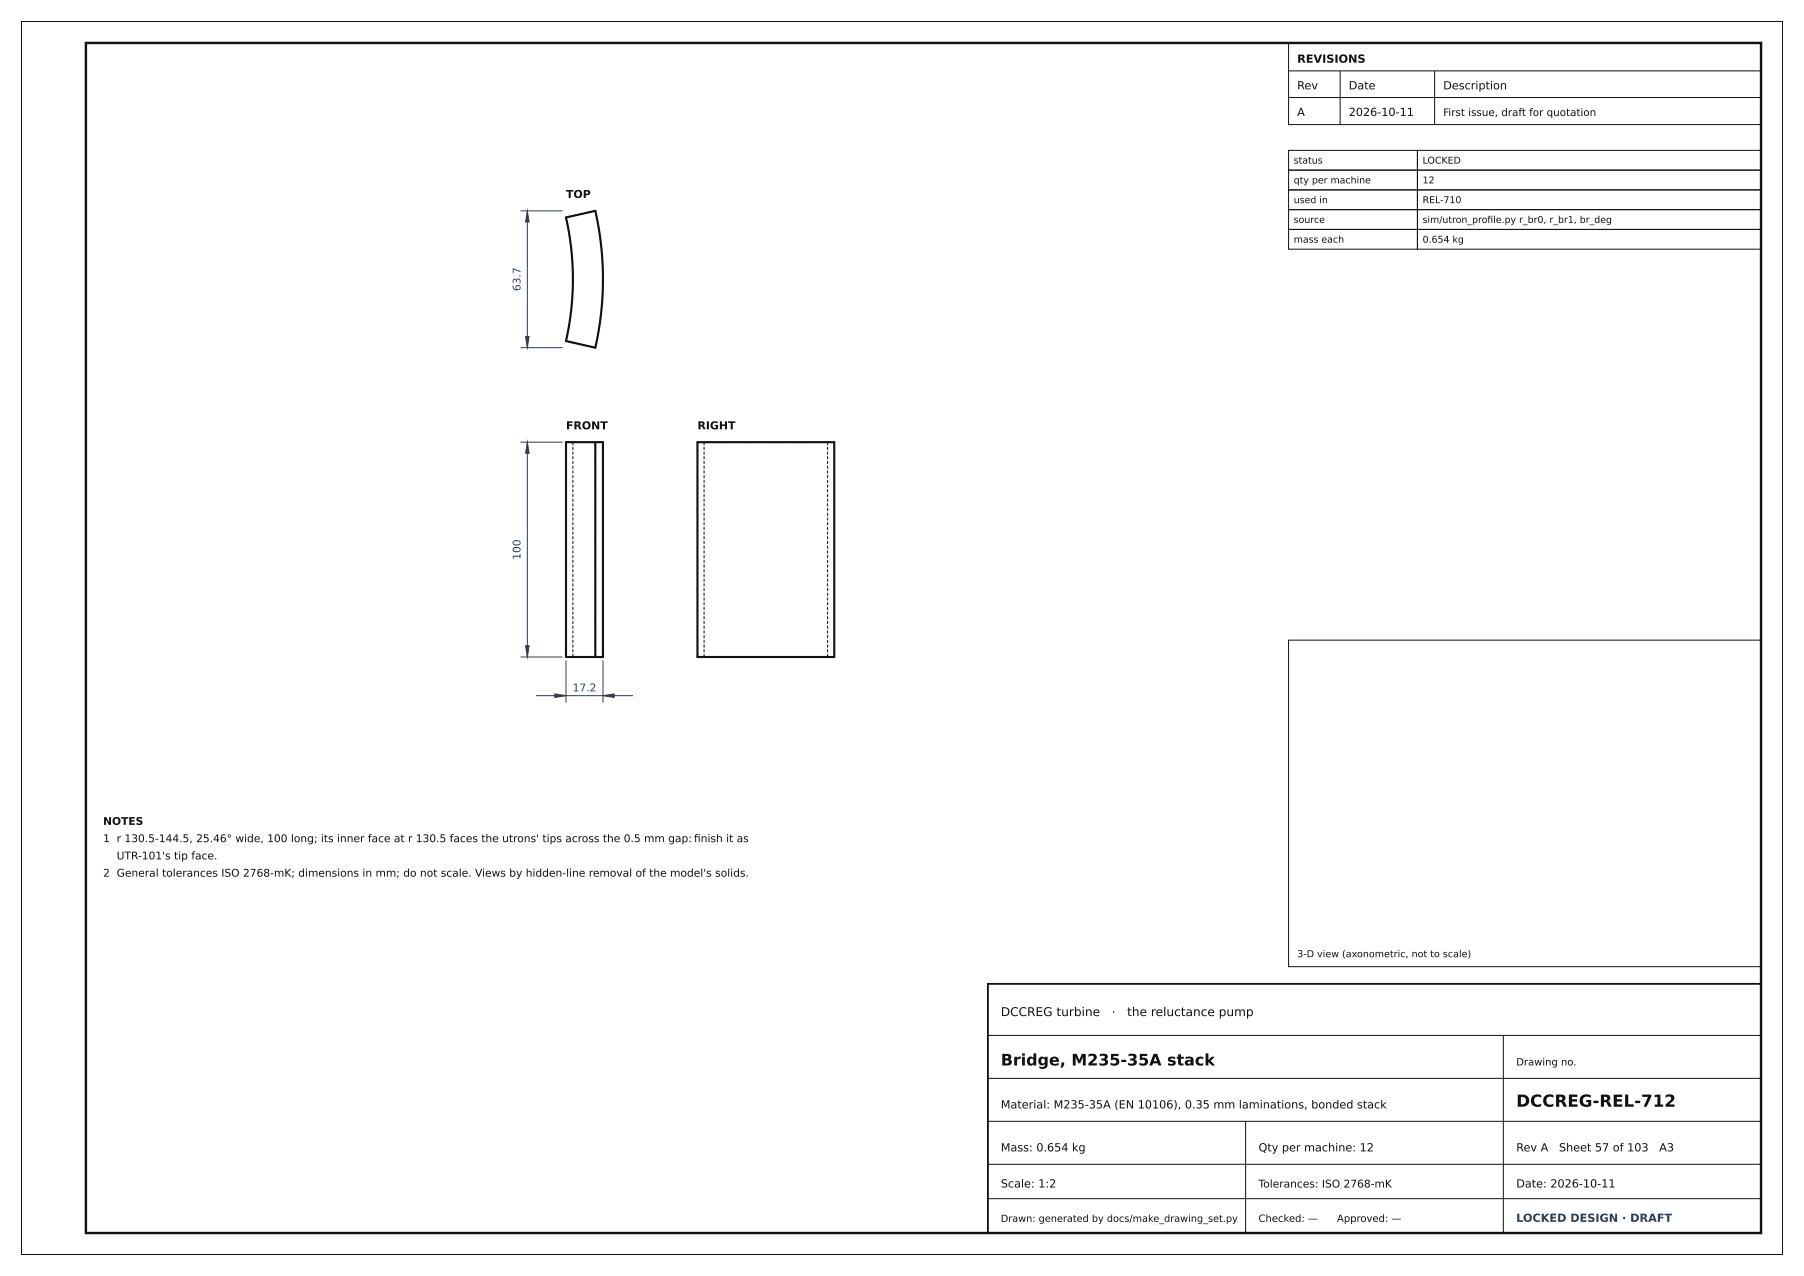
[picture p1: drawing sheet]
<svg xmlns="http://www.w3.org/2000/svg" width="420mm" height="297mm" viewBox="0 0 420 297" stroke-linecap="round" stroke-linejoin="round" font-family="sans-serif">
<defs><g id="words">
<text font-size="3.9" fill="#111" x="353" y="257.6">DCCREG-REL-712</text>
<text font-size="3.7" fill="#111" x="233" y="248">Bridge, M235-35A stack</text>
<g font-size="2.8" fill="#111">
<text x="233" y="236.5">DCCREG turbine</text>
<text x="258.8" y="236.5">·</text>
<text x="262.4" y="236.5">the reluctance pump</text>
</g>
<g font-size="2.6" fill="#111">
<text x="302" y="14.6">REVISIONS</text>
<text x="302" y="20.8">Rev</text>
<text x="314" y="20.8">Date</text>
<text x="336" y="20.8">Description</text>
<text x="302" y="27">A</text>
<text x="314" y="27">2026-10-11</text>
<text x="233" y="258">Material: M235-35A (EN 10106), 0.35 mm laminations, bonded stack</text>
<text x="233" y="268">Mass: 0.654 kg</text>
<text x="293" y="268">Qty per machine: 12</text>
<text x="353" y="268">Rev A</text>
<text x="363" y="268">Sheet 57 of 103</text>
<text x="386.3" y="268">A3</text>
<text x="233" y="276.4">Scale: 1:2</text>
<text x="353" y="276.4">Date: 2026-10-11</text>
</g>
<text font-size="2.6" fill="#1f3d66" x="353" y="284.4">LOCKED DESIGN · DRAFT</text>
<g font-size="2.5" fill="#111">
<text x="131.8" y="46.1">TOP</text>
<text x="131.8" y="99.9">FRONT</text>
<text x="162.4" y="99.9">RIGHT</text>
<text x="24" y="192">NOTES</text>
<text x="24" y="196">1 r 130.5-144.5, 25.46° wide, 100 long; its inner face at r 130.5 faces the utrons' tips across the 0.5 mm gap: fnish it as</text>
<text x="161.6" y="196">i</text>
<text x="27.2" y="200">UTR-101's tip face.</text>
<text x="24" y="204.1">2 General tolerances ISO 2768-mK; dimensions in mm; do not scale. Views by hidden-line removal of the model's solids.</text>
<text x="293" y="276.4">Tolerances: ISO 2768-mK</text>
</g>
<g font-size="2.5" fill="#1f3d66">
<text x="121.2" y="67.8" transform="rotate(-90 121.2 67.8)">63.7</text>
<text x="121.2" y="130.3" transform="rotate(-90 121.2 130.3)">100</text>
<text x="133.3" y="160.9">17.2</text>
</g>
<text font-size="2.4" fill="#111" x="336" y="27">First issue, draft for quotation</text>
<g font-size="2.3" fill="#111">
<text x="353" y="248">Drawing no.</text>
<text x="233" y="284.4">Drawn: generated by docs/make_drawing_set.py</text>
<text x="293" y="284.4">Checked: —</text>
<text x="311.3" y="284.4">Approved: —</text>
</g>
<g font-size="2.2" fill="#111">
<text x="301.2" y="38.1">status</text>
<text x="331.2" y="38.1">LOCKED</text>
<text x="301.2" y="42.7">qty per machine</text>
<text x="301.2" y="47.3">used in</text>
<text x="331.2" y="42.7">12</text>
<text x="331.2" y="47.3">REL-710</text>
<text x="301.2" y="51.9">source</text>
<text x="331.2" y="51.9">sim/utron_profle.py r_br0, r_br1, br_deg</text>
<text x="346.3" y="51.9">i</text>
<text x="301.2" y="56.5">mass each</text>
<text x="331.2" y="56.5">0.654 kg</text>
<text x="302" y="222.8">3-D view (axonometric, not to scale)</text>
</g>
</g></defs>
<path d="M20 10h390v277h-390z" fill="none" stroke="#111" stroke-width=".56"/>
<g fill="none" stroke="#111" stroke-width=".23">
<path d="M5 5h410v287h-410zM300 10h110v19h-110zM300 16.5h110M312 16.5v12.5M334 16.5v12.5M300 35h30v4.6h-30zM300 39.6h30v4.6h-30zM300 22.7h110M330 35h80v4.6h-80zM330 39.6h80v4.6h-80zM300 44.2h30v4.6h-30zM300 48.8h30v4.6h-30z"/>
<path d="M300 53.4h30v4.6h-30zM330 44.2h80v4.6h-80zM330 48.8h80v4.6h-80zM330 53.4h80v4.6h-80zM300 149h110v76h-110zM230 241h180M230 251h180M350 241v46M230 261h180M230 271h180M230 279h180M290 261v26"/>
</g>
<path d="M230 229h180v58h-180z" fill="none" stroke="#111" stroke-width=".42"/>
<path d="M131.8 50.6l6.8-1.5a72.3 72.3 0 0 1 0 31.8l-6.8-1.5a65.3 65.3 0 0 0 0-28.8zM138.6 102.9h1.8v50h-1.8M138.6 102.9v50M138.6 102.9h-6.8v50h6.8M162.4 102.9h31.8v50h-31.8z" fill="none" stroke="#111" stroke-width=".49"/>
<g fill="none" stroke="#111" stroke-width=".24" stroke-dasharray=".7 .4" stroke-linecap="butt">
<path d="M131.8 50.6l6.8-1.5M131.8 79.4l6.8 1.5M131.8 79.4a65.3 65.3 0 0 0 0-28.8M138.6 80.9a72.3 72.3 0 0 0 0-31.8M131.8 102.9h1.6M131.8 102.9h6.8M133.4 102.9h-1.6M140.4 102.9h-1.8M163.9 102.9h-1.5M163.9 102.9h28.8M192.7 102.9h1.5M131.8 152.9h6.8"/>
<path d="M131.8 152.9v-50M131.8 152.9h1.6M133.4 152.9h-1.6M133.4 152.9v-50M138.6 152.9v-50M140.4 152.9h-1.8M163.9 152.9h-1.5M163.9 152.9h28.8M163.9 152.9v-50M192.7 152.9h1.5M192.7 152.9v-50"/>
</g>
<path d="M121.2 49.1h9.8M122.8 49.1v31.8M121.2 80.9h9.8M121.2 102.9h9.8M122.8 102.9v50M121.2 152.9h9.8M131.8 153.7v9.8M140.4 153.7v9.8M124.8 161.9h22.6" fill="none" stroke="#1f3d66" stroke-width=".23"/>
<g fill="#1f3d66" stroke="#1f3d66" stroke-width=".23">
<path d="M129.2 161.5l2.6 .4-2.6 .4z"/>
<path d="M140.4 161.9l2.6-.4v.8z"/>
<path d="M122.4 150.3h.8l-.4 2.6z"/>
<path d="M122.8 102.9l.4 2.6h-.8z"/>
<path d="M122.4 78.3h.8l-.4 2.6z"/>
<path d="M122.8 49.1l.4 2.6h-.8z"/>
</g>
<use href="#words"/>
</svg>
